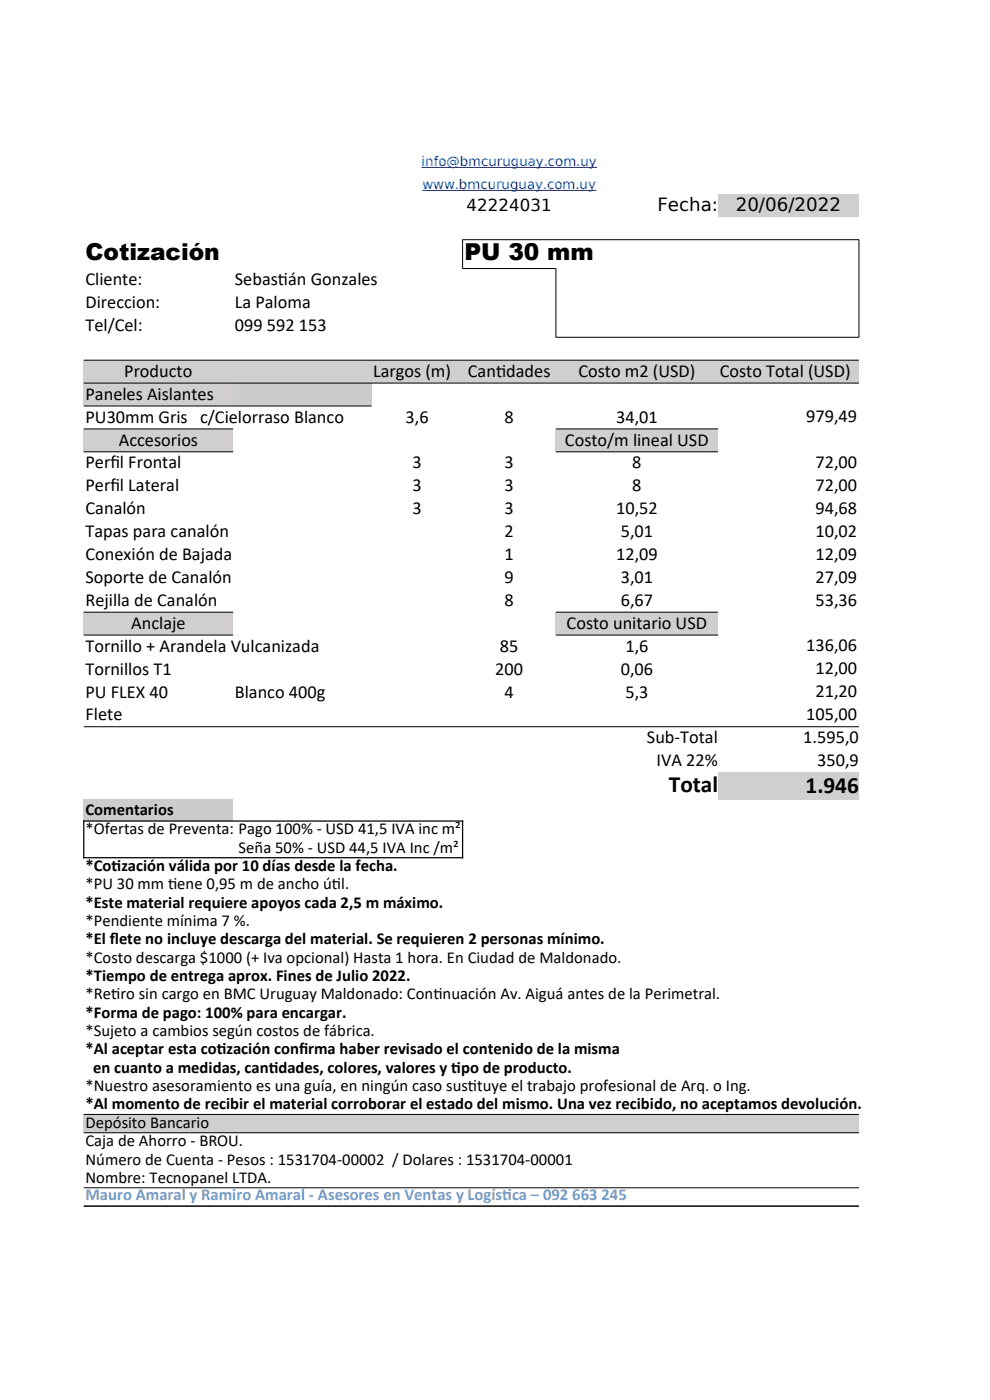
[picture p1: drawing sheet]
<svg xmlns="http://www.w3.org/2000/svg" width="210mm" height="297mm" viewBox="0 0 210 297" stroke-linecap="round" stroke-linejoin="round" font-family="sans-serif">
<defs><g id="words">
<g font-size="4.9">
<text x="18.1" y="55.1">Cotización</text>
<text x="98.5" y="55.1">PU 30 mm</text>
<text x="141.9" y="168">Total</text>
<text x="170.9" y="168.1">1.946</text>
</g>
<g font-size="3.9">
<text x="139.4" y="44.7">Fecha:</text>
<text x="156.1" y="44.7">20/06/2022</text>
<text x="18.1" y="60.5">Cliente:</text>
<text x="18.1" y="65.4">Direccion:</text>
<text x="49.8" y="60.5">Sebast</text>
<text x="49.8" y="65.4">La Paloma</text>
<text x="59" y="60.5">ián Gonzales</text>
<text x="18.1" y="70.2">Tel/Cel:</text>
<text x="49.8" y="70.2">099 592 153</text>
<text x="26.4" y="79.9">Producto</text>
<text x="79.2" y="79.9">Largos (m)</text>
<text x="99.2" y="79.9">Cant</text>
<text x="105.2" y="79.9">idades</text>
<text x="122.7" y="79.9">Costo m2 (USD)</text>
<text x="152.7" y="79.9">Costo Total (USD)</text>
<text x="18.1" y="84.8">Paneles Aislantes</text>
<text x="18.1" y="89.7">PU30mm Gris c/Cielorraso Blanco</text>
<text x="86" y="89.7">3,6</text>
<text x="107" y="89.7">8</text>
<text x="130.7" y="89.7">34,01</text>
<text x="171" y="89.5">979,49</text>
<text x="25.2" y="94.5">Accesorios</text>
<text x="119.8" y="94.5">Costo/m lineal USD</text>
<text x="18.1" y="99.4">Perf</text>
<text x="23.4" y="99.4">il Frontal</text>
<text x="87.5" y="99.4">3</text>
<text x="107" y="99.4">3</text>
<text x="134.1" y="99.4">8</text>
<text x="173" y="99.4">72,00</text>
<text x="18.1" y="104.3">Perf</text>
<text x="23.4" y="104.3">il Lateral</text>
<text x="87.5" y="104.3">3</text>
<text x="107" y="104.3">3</text>
<text x="134.1" y="104.3">8</text>
<text x="173" y="104.3">72,00</text>
<text x="18.1" y="109.1">Canalón</text>
<text x="18.1" y="114">Tapas para canalón</text>
<text x="87.5" y="109.1">3</text>
<text x="107" y="109.1">3</text>
<text x="107" y="114">2</text>
<text x="130.7" y="109.1">10,52</text>
<text x="131.7" y="114">5,01</text>
<text x="173" y="109.1">94,68</text>
<text x="173" y="114">10,02</text>
<text x="18.1" y="118.8">Conexión de Bajada</text>
<text x="107" y="118.8">1</text>
<text x="130.7" y="118.8">12,09</text>
<text x="173" y="118.8">12,09</text>
<text x="18.1" y="123.7">Soporte de Canalón</text>
<text x="107" y="123.7">9</text>
<text x="131.7" y="123.7">3,01</text>
<text x="173" y="123.7">27,09</text>
<text x="18.1" y="128.6">Rejilla de Canalón</text>
<text x="107" y="128.6">8</text>
<text x="131.7" y="128.6">6,67</text>
<text x="173" y="128.6">53,36</text>
<text x="27.8" y="133.4">Anclaje</text>
<text x="120.2" y="133.4">Costo unitario USD</text>
<text x="18.1" y="138.3">Tornillo + Arandela Vulcanizada</text>
<text x="18.1" y="143.1">Tornillos T1</text>
<text x="105.1" y="143.1">200</text>
<text x="106" y="138.3">85</text>
<text x="131.7" y="143.1">0,06</text>
<text x="132.7" y="138.3">1,6</text>
<text x="171" y="138.2">136,06</text>
<text x="173" y="143">12,00</text>
<text x="18.1" y="148">PU FLEX 40</text>
<text x="49.8" y="148">Blanco 400g</text>
<text x="107" y="148">4</text>
<text x="132.7" y="148">5,3</text>
<text x="173" y="147.9">21,20</text>
<text x="18.1" y="152.8">Flete</text>
<text x="171" y="152.8">105,00</text>
<text x="137.2" y="157.6">Sub-Total</text>
<text x="170.4" y="157.7">1.595,0</text>
<text x="139.3" y="162.5">IVA 22%</text>
<text x="173.4" y="162.6">350,9</text>
</g>
<g font-size="3.5">
<text x="99" y="44.8">42224031</text>
<text x="18.1" y="173">Comentarios</text>
<text x="18.1" y="177">*Ofertas de Preventa: Pago 100% - USD 41,5 IVA inc m²</text>
<text x="18.1" y="184.8">*Cot</text>
<text x="23.7" y="184.8">ización válida por 10 días desde la fecha.</text>
<text x="50.6" y="180.9">Seña 50% - USD 44,5 IVA Inc /m²</text>
<text x="18.1" y="188.7">*PU 30 mm t</text>
<text x="35.6" y="188.7">iene 0,95 m de ancho út</text>
<text x="70.4" y="188.7">il.</text>
<text x="18.1" y="192.6">*Este material requiere apoyos cada 2,5 m máximo.</text>
<text x="18.1" y="196.5">*Pendiente mínima 7 %.</text>
<text x="18.1" y="200.3">*El f</text>
<text x="23.3" y="200.3">lete no incluye descarga del material. Se requieren 2 personas mínimo.</text>
<text x="18.1" y="204.3">*Costo descarga $1000 (+ Iva opcional) Hasta 1 hora. En Ciudad de Maldonado.</text>
<text x="18.1" y="208.1">*Tiempo de entrega aprox. Fines de Julio 2022.</text>
<text x="18.1" y="212">*Ret</text>
<text x="18.1" y="215.9">*Forma de pago: 100% para encargar.</text>
<text x="23.6" y="212">iro sin cargo en BMC Uruguay Maldonado: Cont</text>
<text x="91.9" y="212">inuación Av. Aiguá antes de la Perimetral.</text>
<text x="18.1" y="219.8">*Sujeto a cambios según costos de fábrica.</text>
<text x="18.1" y="223.7">*Al aceptar esta cot</text>
<text x="19.7" y="227.6">en cuanto a medidas, cant</text>
<text x="46" y="223.7">ización conf</text>
<text x="57" y="227.6">idades, colores, valores y t</text>
<text x="63.4" y="223.7">irma haber revisado el contenido de la misma</text>
<text x="95.7" y="227.6">ipo de producto.</text>
<text x="18.1" y="231.5">*Nuestro asesoramiento es una guía, en ningún caso sust</text>
<text x="99.3" y="231.5">ituye el trabajo profesional de Arq. o Ing.</text>
<text x="18.1" y="235.4">*Al momento de recibir el material corroborar el estado del mismo. Una vez recibido, no aceptamos devolución.</text>
<text x="18.1" y="239.3">Depósito Bancario</text>
<text x="18.1" y="243.1">Caja de Ahorro - BROU.</text>
<text x="18.1" y="247.1">Número de Cuenta - Pesos : 1531704-00002 / Dolares : 1531704-00001</text>
<text x="18.1" y="250.9">Nombre: Tecnopanel LTDA.</text>
</g>
<g font-size="3.5" fill="#729fcf">
<text x="18.1" y="254.6">Mauro Amaral y Ramiro Amaral - Asesores en Ventas y Logíst</text>
<text x="106.5" y="254.6">ica – 092 663 245</text>
</g>
<g font-size="2.8" fill="#00f">
<text x="89.4" y="35.2">info@bmcuruguay.com.uy</text>
<text x="89.6" y="40.1">www.bmcuruguay.com.uy</text>
</g>
</g></defs>
<g fill="#d0cece">
<path d="M152.3 41.1h29.9v4.9h-29.9z" fill-rule="evenodd"/>
<path d="M17.8 76.4h164.4v4.9h-164.4z" fill-rule="evenodd"/>
<path d="M17.8 81.2h31.6v4.9h-31.6z" fill-rule="evenodd"/>
</g>
<path d="M49.4 81.2h29.4v4.9h-29.4z" fill-rule="evenodd" fill="#ccc"/>
<g fill="#d0cece">
<path d="M17.8 91h31.6v4.8h-31.6z" fill-rule="evenodd"/>
<path d="M117.9 91h34.4v4.8h-34.4z" fill-rule="evenodd"/>
<path d="M17.8 129.8h31.6v4.9h-31.6z" fill-rule="evenodd"/>
<path d="M117.9 129.8h34.4v4.9h-34.4z" fill-rule="evenodd"/>
<path d="M152.3 163.9h29.9v5.8h-29.9z" fill-rule="evenodd"/>
</g>
<path d="M17.8 169.7h31.6v4.5h-31.6z" fill-rule="evenodd" fill="#ccc"/>
<path d="M17.8 236.4h164.4v3.9h-164.4z" fill-rule="evenodd" fill="#d0cece"/>
<g fill="none" stroke="#000" stroke-width=".21">
<path d="M98.1 50.9h84.1M98.1 57h19.8v14.6M98.1 50.8v6.2M182.2 50.8v20.8M17.8 76.4h164.4M117.9 71.6h64.3M17.8 81.3h164.4M17.8 86.1h61M17.8 91h31.7M17.8 95.9h31.7M117.9 91h34.4M117.9 95.9h34.4"/>
<path d="M17.8 129.9h31.7M17.8 134.7h31.7M117.9 129.9h34.4M117.9 134.7h34.4M17.8 154.2h164.4M17.8 236.4h164.4M17.8 240.3h164.4M17.8 252h164.4M17.8 255.9h164.4"/>
</g>
<path d="M17.6 174.2h80.7M17.8 174.1v8M98.1 174.1v8M17.6 182h80.7" fill="none" stroke="#000" stroke-width=".26"/>
<path d="M89.4 35.5h37.3M89.6 40.4h36.9" fill="none" stroke="#00f" stroke-width=".21"/>
<use href="#words"/>
</svg>
